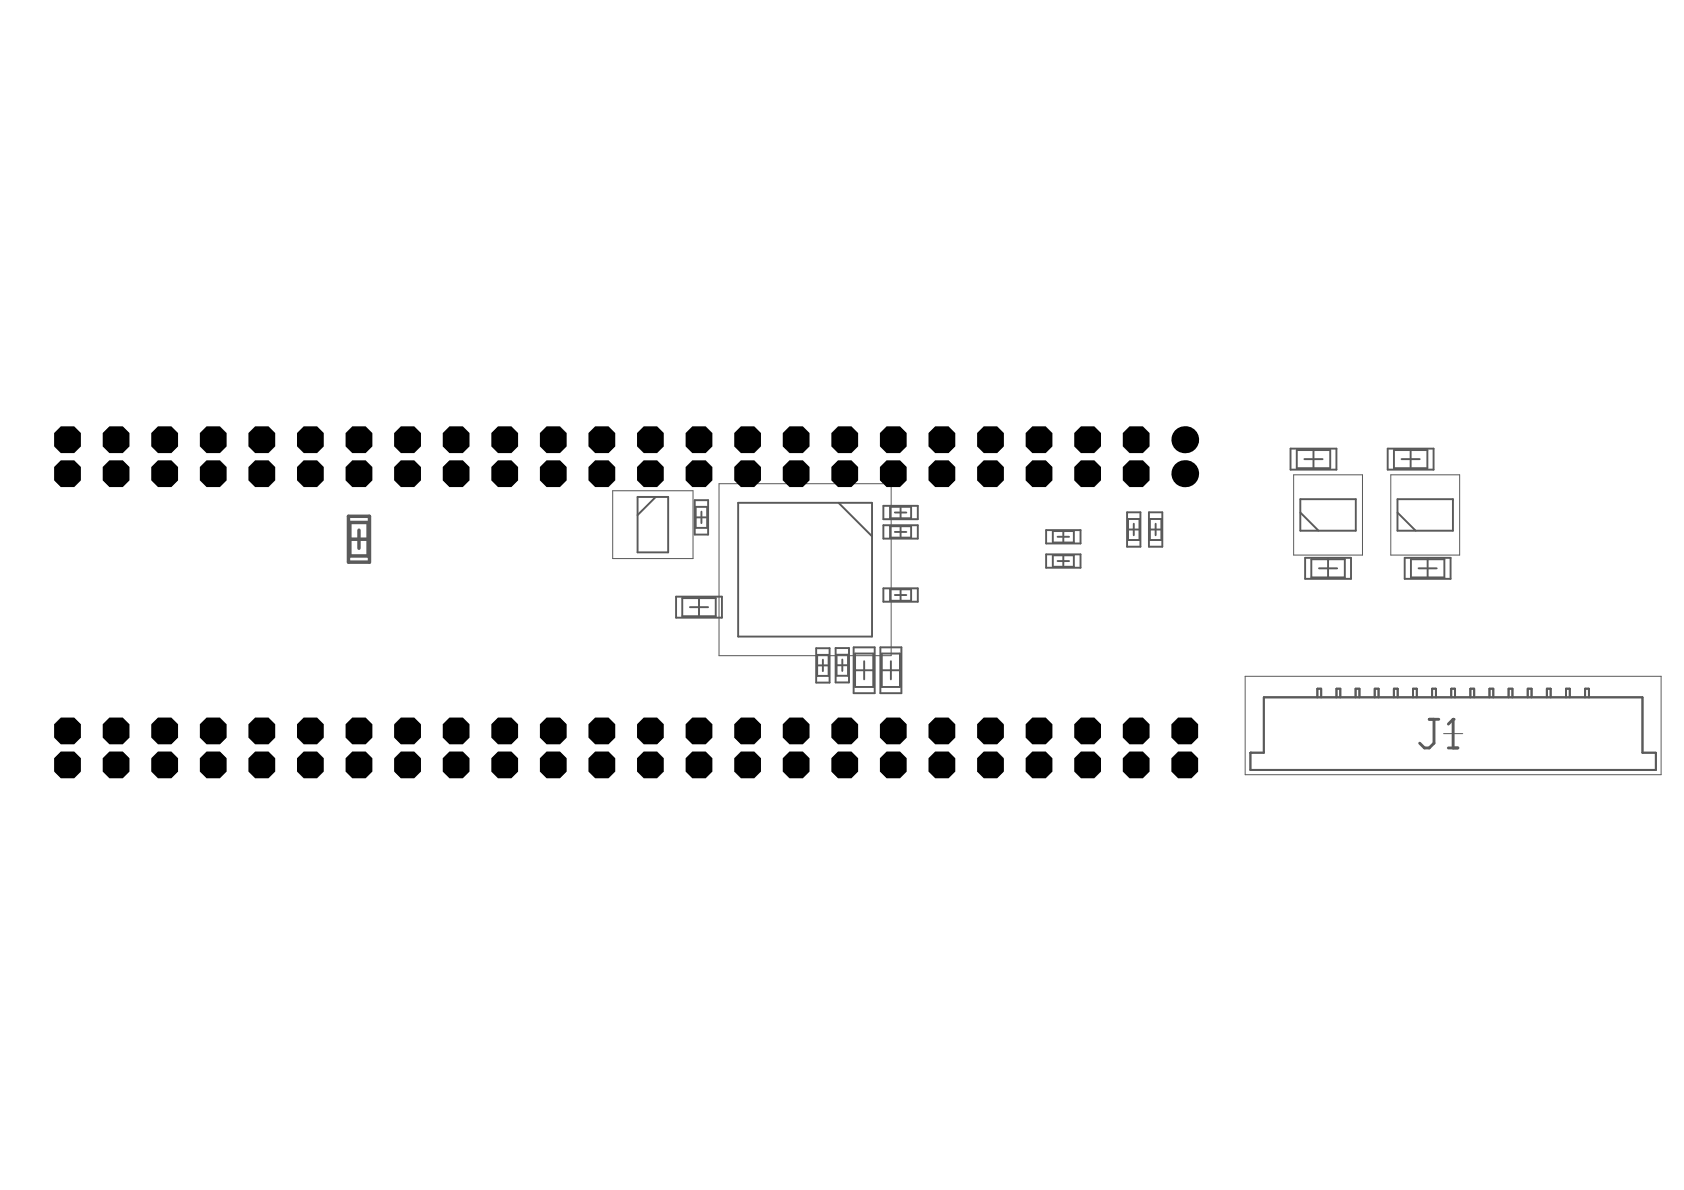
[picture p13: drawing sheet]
<svg xmlns="http://www.w3.org/2000/svg" width="297mm" height="210mm" viewBox="0 0 297 210" stroke-linecap="round" stroke-linejoin="round" font-family="sans-serif">
<g fill="none" stroke="#5a5a5a" stroke-width=".34">
<path d="M227.6 79.1h8.1v3.7h-8.1zM231.7 79.4v3.2M244.8 79.1h8.1v3.7h-8.1zM248.8 79.4v3.2M122.5 88.2h2.4v6.1h-2.4zM122.7 91.3h2M123.7 90.2v2.1M155.8 89.2h6.1v2.4h-6.1zM155.8 92.6h6.1v2.4h-6.1zM157.8 90.4h2.1M157.8 93.8h2.1M158.9 89.4v2"/>
<path d="M158.9 92.8v2M184.5 93.5h6.1v2.4h-6.1zM184.5 97.8h6.1v2.3h-6.1zM185.7 93.7h3.7v2h-3.7zM185.7 98h3.7v2h-3.7zM186.5 94.7h2.1M186.5 99h2.1M187.6 93.7v2M187.6 98v2M198.8 90.4h2.4v6h-2.4zM199 93.4h2M199 91.5h2v3.8h-2z"/>
<path d="M200 92.4v2M202.7 90.4h2.3v6h-2.3zM202.8 93.4h2.1M202.8 91.5h2.1v3.8h-2.1zM203.8 92.4v2M230.1 81h3.2M230.2 98.4h8.1v3.7h-8.1zM234.3 98.6v3.2M247.2 81h3.2M247.8 98.4h8.1v3.7h-8.1zM251.8 98.6v3.2M119.2 105.2h8.1v3.8h-8.1z"/>
<path d="M121.7 107.1h3.2M123.3 105.5v3.2M144 114.3h2.3v6.1h-2.3zM144.1 117.4h2.1M145.1 116.4v2M147.4 114.3h2.4v6.1h-2.4zM147.6 117.3h2M148.6 116.3v2.1M150.6 114.2h3.7v8.1h-3.7zM150.8 118.2h3.2M152.4 116.6v3.2M155.3 114.2h3.7v8.1h-3.7z"/>
<path d="M155.5 118.2h3.2M155.8 103.8h6.1v2.3h-6.1zM157.1 116.6v3.2M157.8 105h2.1M158.9 103.9v2.1M232.7 100.2h3.2M250.2 100.2h3.2M220.6 132.8v3h71.5M222.9 123h66.8M232.4 123v-1.5h.6v1.5M235.7 123v-1.5h.7v1.5M239.1 123v-1.5h.7v1.5"/>
<path d="M242.5 123v-1.5h.7v1.5M245.9 123v-1.5h.6v1.5M249.2 123v-1.5h.7v1.5M252.6 123v-1.5h.7v1.5M256 123v-1.5h.7v1.5M259.4 123v-1.5h.6v1.5M262.7 123v-1.5h.7v1.5M266.1 123v-1.5h.7v1.5M269.5 123v-1.5h.6v1.5M272.8 123v-1.5h.7v1.5M276.2 123v-1.5h.7v1.5M279.6 123v-1.5h.7v1.5"/>
</g>
<path d="M108.1 86.6h14.1v11.9h-14.1zM126.8 85.3h30.4v30.4h-30.4zM228.2 83.8h12.1v14.1h-12.1zM245.3 83.8h12.2v14.1h-12.2zM219.6 119.3h73.4v17.4h-73.4zM254.6 129.4h3.4M256.3 127.7v3.4" fill="none" stroke="#5a5a5a" stroke-width=".18"/>
<path d="M61.5 91.1h3.7v8.1h-3.7zM61.7 95.1h3.2M63.3 93.5v3.2" fill="none" stroke="#5a5a5a" stroke-width=".61"/>
<circle cx="220.6" cy="132.8" r=".17" fill="#5a5a5a"/>
<g fill="none" stroke="#5a5a5a" stroke-width=".34">
<path d="M228.7 79.4h5.9v3.2h-5.9zM245.9 79.4h5.9v3.2h-5.9zM112.5 87.7h5.4v9.7h-5.4zM115.7 87.7l-3.2 3.2M122.7 89.4h2v3.7h-2zM130.2 88.7h23.6v23.6h-23.6zM147.9 88.7l5.9 5.9M157 89.4h3.7v2h-3.7zM157 92.8h3.7v2h-3.7zM229.4 88.1h9.7v5.5h-9.7zM229.4 90.4l3.2 3.2M231.3 98.6h5.9v3.2h-5.9z"/>
<path d="M246.5 90.4l3.2 3.2M246.5 88.1h9.8v5.5h-9.8zM248.9 98.6h5.9v3.2h-5.9zM120.3 105.5h5.9v3.2h-5.9zM144.1 115.5h2.1v3.7h-2.1zM147.6 115.5h2v3.7h-2zM150.8 115.3h3.2v5.9h-3.2zM155.5 115.3h3.2v5.9h-3.2zM157 103.9h3.7v2.1h-3.7zM222.9 123v9.8h-2.3M289.7 123v9.8h2.4v3"/>
</g>
<path d="M61.7 92.2h3.2v5.9h-3.2z" fill="none" stroke="#5a5a5a" stroke-width=".61"/>
<circle cx="220.6" cy="132.8" r=".17" fill="#5a5a5a"/>
<g fill="none" stroke="#5a5a5a" stroke-width=".34">
<path d="M220.6 132.8v3h71.5M222.9 123h66.8M232.4 123v-1.5h.6v1.5M235.7 123v-1.5h.7v1.5M239.1 123v-1.5h.7v1.5M242.5 123v-1.5h.7v1.5M245.9 123v-1.5h.6v1.5M249.2 123v-1.5h.7v1.5M252.6 123v-1.5h.7v1.5M256 123v-1.5h.7v1.5M259.4 123v-1.5h.6v1.5M262.7 123v-1.5h.7v1.5"/>
<path d="M266.1 123v-1.5h.7v1.5M269.5 123v-1.5h.6v1.5M272.8 123v-1.5h.7v1.5M276.2 123v-1.5h.7v1.5M279.6 123v-1.5h.7v1.5"/>
</g>
<path d="M252.1 126.9h1.7M252.9 126.9v4.2l-.8 .8h-.8l-.9-.8M255.5 131.9h1.7M256.3 126.9v5" fill="none" stroke="#5a5a5a" stroke-width=".51"/>
<circle cx="256.3" cy="126.9" r=".25" fill="#5a5a5a"/>
<path d="M256.3 126.9l-.8 .8" fill="none" stroke="#5a5a5a" stroke-width=".51"/>
<g fill="#000">
<path d="M9.5 76.4l1.2-1.2h2.4l1.2 1.2v2.3l-1.2 1.2h-2.4l-1.2-1.2z" fill-rule="evenodd"/>
<path d="M18.1 76.4l1.2-1.2h2.4l1.1 1.2v2.3l-1.1 1.2h-2.4l-1.2-1.2z" fill-rule="evenodd"/>
<path d="M26.7 76.4l1.2-1.2h2.3l1.2 1.2v2.3l-1.2 1.2h-2.3l-1.2-1.2z" fill-rule="evenodd"/>
<path d="M35.3 76.4l1.1-1.2h2.4l1.2 1.2v2.3l-1.2 1.2h-2.4l-1.1-1.2z" fill-rule="evenodd"/>
<path d="M43.8 76.4l1.2-1.2h2.4l1.1 1.2v2.3l-1.1 1.2h-2.4l-1.2-1.2z" fill-rule="evenodd"/>
<path d="M52.4 76.4l1.2-1.2h2.3l1.2 1.2v2.3l-1.2 1.2h-2.3l-1.2-1.2z" fill-rule="evenodd"/>
<path d="M61 76.4l1.1-1.2h2.4l1.2 1.2v2.3l-1.2 1.2h-2.4l-1.1-1.2z" fill-rule="evenodd"/>
<path d="M69.5 76.4l1.2-1.2h2.4l1.1 1.2v2.3l-1.1 1.2h-2.4l-1.2-1.2z" fill-rule="evenodd"/>
<path d="M78.1 76.4l1.2-1.2h2.3l1.2 1.2v2.3l-1.2 1.2h-2.3l-1.2-1.2z" fill-rule="evenodd"/>
<path d="M86.7 76.4l1.1-1.2h2.4l1.2 1.2v2.3l-1.2 1.2h-2.4l-1.1-1.2z" fill-rule="evenodd"/>
<path d="M95.2 76.4l1.2-1.2h2.4l1.2 1.2v2.3l-1.2 1.2h-2.4l-1.2-1.2z" fill-rule="evenodd"/>
<path d="M103.8 76.4l1.2-1.2h2.3l1.2 1.2v2.3l-1.2 1.2h-2.3l-1.2-1.2z" fill-rule="evenodd"/>
<path d="M112.4 76.4l1.1-1.2h2.4l1.2 1.2v2.3l-1.2 1.2h-2.4l-1.1-1.2z" fill-rule="evenodd"/>
<path d="M120.9 76.4l1.2-1.2h2.4l1.2 1.2v2.3l-1.2 1.2h-2.4l-1.2-1.2z" fill-rule="evenodd"/>
<path d="M129.5 76.4l1.2-1.2h2.3l1.2 1.2v2.3l-1.2 1.2h-2.3l-1.2-1.2z" fill-rule="evenodd"/>
<path d="M138.1 76.4l1.2-1.2h2.3l1.2 1.2v2.3l-1.2 1.2h-2.3l-1.2-1.2z" fill-rule="evenodd"/>
<path d="M146.6 76.4l1.2-1.2h2.4l1.2 1.2v2.3l-1.2 1.2h-2.4l-1.2-1.2z" fill-rule="evenodd"/>
<path d="M155.2 76.4l1.2-1.2h2.4l1.1 1.2v2.3l-1.1 1.2h-2.4l-1.2-1.2z" fill-rule="evenodd"/>
<path d="M163.8 76.4l1.2-1.2h2.3l1.2 1.2v2.3l-1.2 1.2h-2.3l-1.2-1.2z" fill-rule="evenodd"/>
<path d="M172.3 76.4l1.2-1.2h2.4l1.2 1.2v2.3l-1.2 1.2h-2.4l-1.2-1.2z" fill-rule="evenodd"/>
<path d="M180.9 76.4l1.2-1.2h2.4l1.1 1.2v2.3l-1.1 1.2h-2.4l-1.2-1.2z" fill-rule="evenodd"/>
<path d="M189.5 76.4l1.2-1.2h2.3l1.2 1.2v2.3l-1.2 1.2h-2.3l-1.2-1.2z" fill-rule="evenodd"/>
<path d="M198.1 76.4l1.1-1.2h2.4l1.2 1.2v2.3l-1.2 1.2h-2.4l-1.1-1.2z" fill-rule="evenodd"/>
<path d="M9.5 82.4l1.2-1.2h2.4l1.2 1.2v2.3l-1.2 1.2h-2.4l-1.2-1.2z" fill-rule="evenodd"/>
<path d="M18.1 82.4l1.2-1.2h2.4l1.1 1.2v2.3l-1.1 1.2h-2.4l-1.2-1.2z" fill-rule="evenodd"/>
<path d="M26.7 82.4l1.2-1.2h2.3l1.2 1.2v2.3l-1.2 1.2h-2.3l-1.2-1.2z" fill-rule="evenodd"/>
<path d="M35.3 82.4l1.1-1.2h2.4l1.2 1.2v2.3l-1.2 1.2h-2.4l-1.1-1.2z" fill-rule="evenodd"/>
<path d="M43.8 82.4l1.2-1.2h2.4l1.1 1.2v2.3l-1.1 1.2h-2.4l-1.2-1.2z" fill-rule="evenodd"/>
<path d="M52.4 82.4l1.2-1.2h2.3l1.2 1.2v2.3l-1.2 1.2h-2.3l-1.2-1.2z" fill-rule="evenodd"/>
<path d="M61 82.4l1.1-1.2h2.4l1.2 1.2v2.3l-1.2 1.2h-2.4l-1.1-1.2z" fill-rule="evenodd"/>
<path d="M69.5 82.4l1.2-1.2h2.4l1.1 1.2v2.3l-1.1 1.2h-2.4l-1.2-1.2z" fill-rule="evenodd"/>
<path d="M78.1 82.4l1.2-1.2h2.3l1.2 1.2v2.3l-1.2 1.2h-2.3l-1.2-1.2z" fill-rule="evenodd"/>
<path d="M86.7 82.4l1.1-1.2h2.4l1.2 1.2v2.3l-1.2 1.2h-2.4l-1.1-1.2z" fill-rule="evenodd"/>
<path d="M95.2 82.4l1.2-1.2h2.4l1.2 1.2v2.3l-1.2 1.2h-2.4l-1.2-1.2z" fill-rule="evenodd"/>
<path d="M103.8 82.4l1.2-1.2h2.3l1.2 1.2v2.3l-1.2 1.2h-2.3l-1.2-1.2z" fill-rule="evenodd"/>
<path d="M112.4 82.4l1.1-1.2h2.4l1.2 1.2v2.3l-1.2 1.2h-2.4l-1.1-1.2z" fill-rule="evenodd"/>
<path d="M120.9 82.4l1.2-1.2h2.4l1.2 1.2v2.3l-1.2 1.2h-2.4l-1.2-1.2z" fill-rule="evenodd"/>
<path d="M129.5 82.4l1.2-1.2h2.3l1.2 1.2v2.3l-1.2 1.2h-2.3l-1.2-1.2z" fill-rule="evenodd"/>
<path d="M138.1 82.4l1.2-1.2h2.3l1.2 1.2v2.3l-1.2 1.2h-2.3l-1.2-1.2z" fill-rule="evenodd"/>
<path d="M146.6 82.4l1.2-1.2h2.4l1.2 1.2v2.3l-1.2 1.2h-2.4l-1.2-1.2z" fill-rule="evenodd"/>
<path d="M155.2 82.4l1.2-1.2h2.4l1.1 1.2v2.3l-1.1 1.2h-2.4l-1.2-1.2z" fill-rule="evenodd"/>
<path d="M163.8 82.4l1.2-1.2h2.3l1.2 1.2v2.3l-1.2 1.2h-2.3l-1.2-1.2z" fill-rule="evenodd"/>
<path d="M172.3 82.4l1.2-1.2h2.4l1.2 1.2v2.3l-1.2 1.2h-2.4l-1.2-1.2z" fill-rule="evenodd"/>
<path d="M180.9 82.4l1.2-1.2h2.4l1.1 1.2v2.3l-1.1 1.2h-2.4l-1.2-1.2z" fill-rule="evenodd"/>
<path d="M189.5 82.4l1.2-1.2h2.3l1.2 1.2v2.3l-1.2 1.2h-2.3l-1.2-1.2z" fill-rule="evenodd"/>
<path d="M198.1 82.4l1.1-1.2h2.4l1.2 1.2v2.3l-1.2 1.2h-2.4l-1.1-1.2z" fill-rule="evenodd"/>
<path d="M9.5 127.7l1.2-1.1h2.4l1.2 1.1v2.4l-1.2 1.2h-2.4l-1.2-1.2z" fill-rule="evenodd"/>
<path d="M9.5 133.7l1.2-1.1h2.4l1.2 1.1v2.4l-1.2 1.2h-2.4l-1.2-1.2z" fill-rule="evenodd"/>
<path d="M18.1 127.7l1.2-1.1h2.4l1.1 1.1v2.4l-1.1 1.2h-2.4l-1.2-1.2z" fill-rule="evenodd"/>
<path d="M18.1 133.7l1.2-1.1h2.4l1.1 1.1v2.4l-1.1 1.2h-2.4l-1.2-1.2z" fill-rule="evenodd"/>
<path d="M26.7 127.7l1.2-1.1h2.3l1.2 1.1v2.4l-1.2 1.2h-2.3l-1.2-1.2z" fill-rule="evenodd"/>
<path d="M26.7 133.7l1.2-1.1h2.3l1.2 1.1v2.4l-1.2 1.2h-2.3l-1.2-1.2z" fill-rule="evenodd"/>
<path d="M35.3 133.7l1.1-1.1h2.4l1.2 1.1v2.4l-1.2 1.2h-2.4l-1.1-1.2z" fill-rule="evenodd"/>
<path d="M35.3 127.7l1.1-1.1h2.4l1.2 1.1v2.4l-1.2 1.2h-2.4l-1.1-1.2z" fill-rule="evenodd"/>
<path d="M43.8 133.7l1.2-1.1h2.4l1.1 1.1v2.4l-1.1 1.2h-2.4l-1.2-1.2z" fill-rule="evenodd"/>
<path d="M43.8 127.7l1.2-1.1h2.4l1.1 1.1v2.4l-1.1 1.2h-2.4l-1.2-1.2z" fill-rule="evenodd"/>
<path d="M52.4 133.7l1.2-1.1h2.3l1.2 1.1v2.4l-1.2 1.2h-2.3l-1.2-1.2z" fill-rule="evenodd"/>
<path d="M52.4 127.7l1.2-1.1h2.3l1.2 1.1v2.4l-1.2 1.2h-2.3l-1.2-1.2z" fill-rule="evenodd"/>
<path d="M61 133.7l1.1-1.1h2.4l1.2 1.1v2.4l-1.2 1.2h-2.4l-1.1-1.2z" fill-rule="evenodd"/>
<path d="M61 127.7l1.1-1.1h2.4l1.2 1.1v2.4l-1.2 1.2h-2.4l-1.1-1.2z" fill-rule="evenodd"/>
<path d="M69.5 127.7l1.2-1.1h2.4l1.1 1.1v2.4l-1.1 1.2h-2.4l-1.2-1.2z" fill-rule="evenodd"/>
<path d="M69.5 133.7l1.2-1.1h2.4l1.1 1.1v2.4l-1.1 1.2h-2.4l-1.2-1.2z" fill-rule="evenodd"/>
<path d="M78.1 127.7l1.2-1.1h2.3l1.2 1.1v2.4l-1.2 1.2h-2.3l-1.2-1.2z" fill-rule="evenodd"/>
<path d="M78.1 133.7l1.2-1.1h2.3l1.2 1.1v2.4l-1.2 1.2h-2.3l-1.2-1.2z" fill-rule="evenodd"/>
<path d="M86.7 133.7l1.1-1.1h2.4l1.2 1.1v2.4l-1.2 1.2h-2.4l-1.1-1.2z" fill-rule="evenodd"/>
<path d="M86.7 127.7l1.1-1.1h2.4l1.2 1.1v2.4l-1.2 1.2h-2.4l-1.1-1.2z" fill-rule="evenodd"/>
<path d="M95.2 133.7l1.2-1.1h2.4l1.2 1.1v2.4l-1.2 1.2h-2.4l-1.2-1.2z" fill-rule="evenodd"/>
<path d="M95.2 127.7l1.2-1.1h2.4l1.2 1.1v2.4l-1.2 1.2h-2.4l-1.2-1.2z" fill-rule="evenodd"/>
<path d="M103.8 133.7l1.2-1.1h2.3l1.2 1.1v2.4l-1.2 1.2h-2.3l-1.2-1.2z" fill-rule="evenodd"/>
<path d="M103.8 127.7l1.2-1.1h2.3l1.2 1.1v2.4l-1.2 1.2h-2.3l-1.2-1.2z" fill-rule="evenodd"/>
<path d="M112.4 133.7l1.1-1.1h2.4l1.2 1.1v2.4l-1.2 1.2h-2.4l-1.1-1.2z" fill-rule="evenodd"/>
<path d="M112.4 127.7l1.1-1.1h2.4l1.2 1.1v2.4l-1.2 1.2h-2.4l-1.1-1.2z" fill-rule="evenodd"/>
<path d="M120.9 133.7l1.2-1.1h2.4l1.2 1.1v2.4l-1.2 1.2h-2.4l-1.2-1.2z" fill-rule="evenodd"/>
<path d="M120.9 127.7l1.2-1.1h2.4l1.2 1.1v2.4l-1.2 1.2h-2.4l-1.2-1.2z" fill-rule="evenodd"/>
<path d="M129.5 133.7l1.2-1.1h2.3l1.2 1.1v2.4l-1.2 1.2h-2.3l-1.2-1.2z" fill-rule="evenodd"/>
<path d="M129.5 127.7l1.2-1.1h2.3l1.2 1.1v2.4l-1.2 1.2h-2.3l-1.2-1.2z" fill-rule="evenodd"/>
<path d="M138.1 133.7l1.2-1.1h2.3l1.2 1.1v2.4l-1.2 1.2h-2.3l-1.2-1.2z" fill-rule="evenodd"/>
<path d="M138.1 127.7l1.2-1.1h2.3l1.2 1.1v2.4l-1.2 1.2h-2.3l-1.2-1.2z" fill-rule="evenodd"/>
<path d="M146.6 133.7l1.2-1.1h2.4l1.2 1.1v2.4l-1.2 1.2h-2.4l-1.2-1.2z" fill-rule="evenodd"/>
<path d="M146.6 127.7l1.2-1.1h2.4l1.2 1.1v2.4l-1.2 1.2h-2.4l-1.2-1.2z" fill-rule="evenodd"/>
<path d="M155.2 133.7l1.2-1.1h2.4l1.1 1.1v2.4l-1.1 1.2h-2.4l-1.2-1.2z" fill-rule="evenodd"/>
<path d="M155.2 127.7l1.2-1.1h2.4l1.1 1.1v2.4l-1.1 1.2h-2.4l-1.2-1.2z" fill-rule="evenodd"/>
<path d="M163.8 133.7l1.2-1.1h2.3l1.2 1.1v2.4l-1.2 1.2h-2.3l-1.2-1.2z" fill-rule="evenodd"/>
<path d="M163.8 127.7l1.2-1.1h2.3l1.2 1.1v2.4l-1.2 1.2h-2.3l-1.2-1.2z" fill-rule="evenodd"/>
<path d="M172.3 133.7l1.2-1.1h2.4l1.2 1.1v2.4l-1.2 1.2h-2.4l-1.2-1.2z" fill-rule="evenodd"/>
<path d="M172.3 127.7l1.2-1.1h2.4l1.2 1.1v2.4l-1.2 1.2h-2.4l-1.2-1.2z" fill-rule="evenodd"/>
<path d="M180.9 133.7l1.2-1.1h2.4l1.1 1.1v2.4l-1.1 1.2h-2.4l-1.2-1.2z" fill-rule="evenodd"/>
<path d="M180.9 127.7l1.2-1.1h2.4l1.1 1.1v2.4l-1.1 1.2h-2.4l-1.2-1.2z" fill-rule="evenodd"/>
<path d="M189.5 133.7l1.2-1.1h2.3l1.2 1.1v2.4l-1.2 1.2h-2.3l-1.2-1.2z" fill-rule="evenodd"/>
<path d="M189.5 127.7l1.2-1.1h2.3l1.2 1.1v2.4l-1.2 1.2h-2.3l-1.2-1.2z" fill-rule="evenodd"/>
<path d="M198.1 133.7l1.1-1.1h2.4l1.2 1.1v2.4l-1.2 1.2h-2.4l-1.1-1.2z" fill-rule="evenodd"/>
<path d="M198.1 127.7l1.1-1.1h2.4l1.2 1.1v2.4l-1.2 1.2h-2.4l-1.1-1.2z" fill-rule="evenodd"/>
<path d="M206.6 133.7l1.2-1.1h2.4l1.1 1.1v2.4l-1.1 1.2h-2.4l-1.2-1.2z" fill-rule="evenodd"/>
<path d="M206.6 127.7l1.2-1.1h2.4l1.1 1.1v2.4l-1.1 1.2h-2.4l-1.2-1.2z" fill-rule="evenodd"/>
</g>
<g fill="#000">
<circle cx="209" cy="77.6" r="2.37"/>
<circle cx="209" cy="83.6" r="2.37"/>
</g>
</svg>
